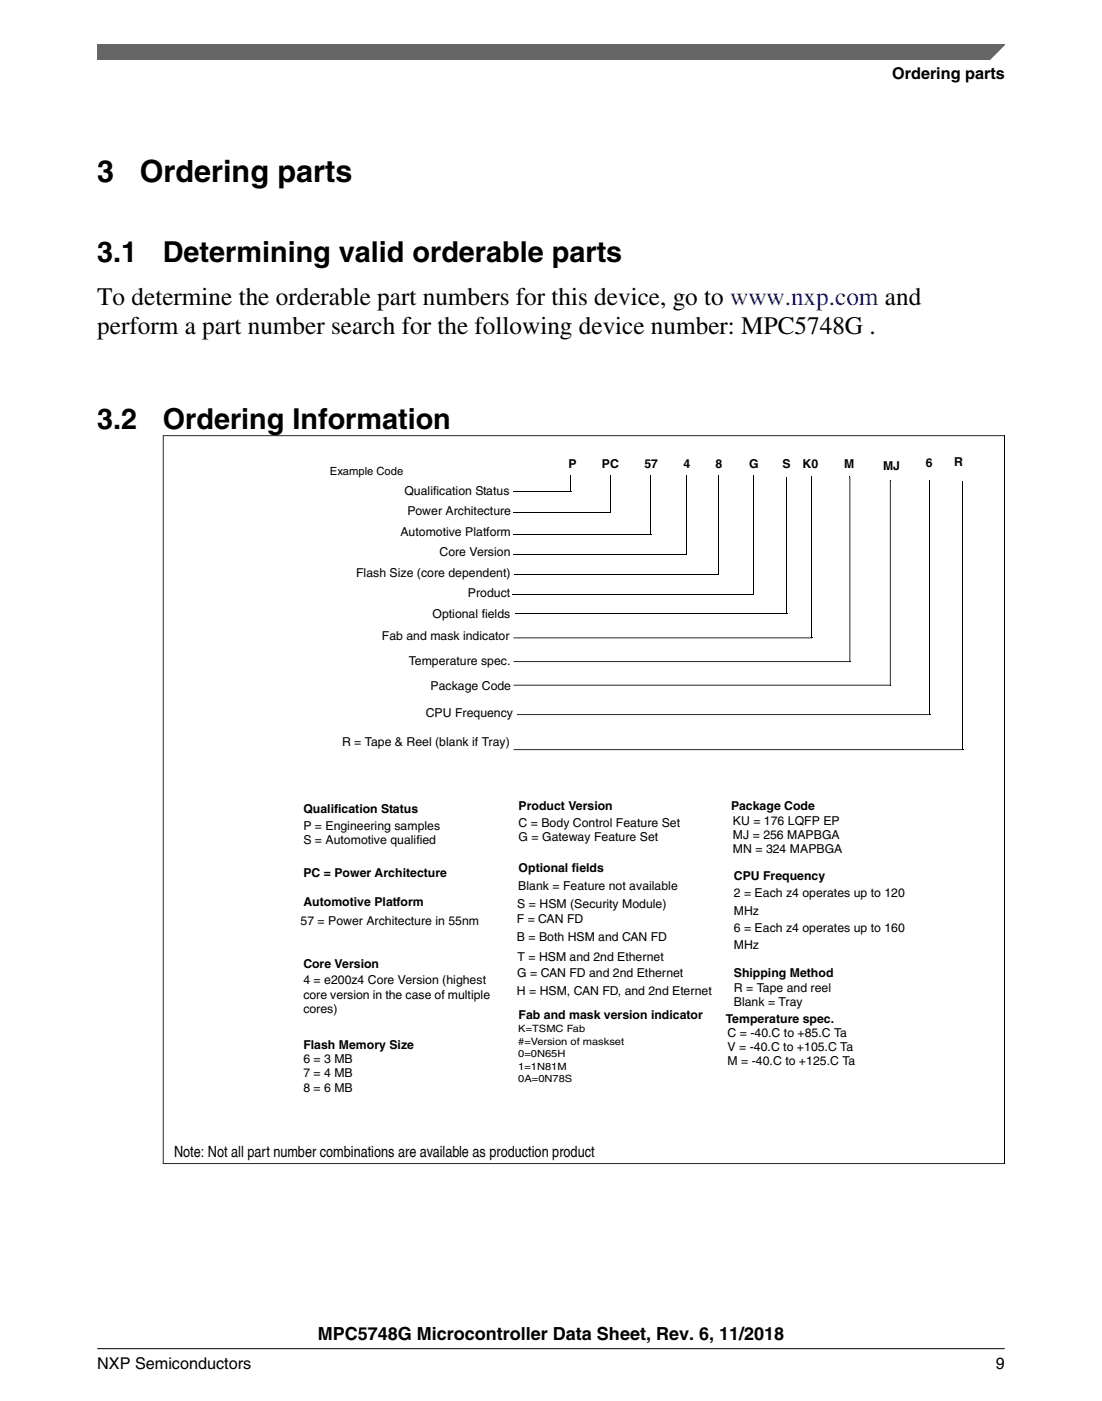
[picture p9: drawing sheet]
<svg xmlns="http://www.w3.org/2000/svg" width="216mm" height="274mm" viewBox="0 0 216 274" stroke-linecap="round" stroke-linejoin="round" font-family="sans-serif">
<defs><g id="words">
<g font-size="6">
<text x="19.1" y="35.6">3</text>
<text x="27.4" y="35.6">Ordering parts</text>
</g>
<g font-size="5.6">
<text x="19" y="51.2">3.1</text>
<text x="31.9" y="51.2">Determining valid orderable parts</text>
<text x="19" y="83.9">3.2</text>
<text x="31.9" y="83.9">Ordering Information</text>
</g>
<g font-size="4.9">
<text x="19.1" y="59.7">To determine the orderable part numbers for this device, go to www.nxp.com and</text>
<text x="19.1" y="65.3">perform a part number search for the following device number: MPC5748G .</text>
</g>
<text font-size="3.5" x="62.3" y="262.3">MPC5748G Microcontroller Data Sheet, Rev. 6, 11/2018</text>
<g font-size="3.2">
<text x="174.8" y="15.5">Ordering parts</text>
<text x="19" y="268">NXP Semiconductors</text>
<text x="195.1" y="268">9</text>
</g>
<text font-size="3" x="34.1" y="226.6">Note: Not all part number combinations are available as production product</text>
<g font-size="2.4">
<text x="111.4" y="91.6">P</text>
<text x="117.9" y="91.6">PC</text>
<text x="126.2" y="91.6">57</text>
<text x="133.9" y="91.6">4</text>
<text x="140.2" y="91.6">8</text>
<text x="146.7" y="91.6">G</text>
<text x="153.3" y="91.7">S</text>
<text x="157.2" y="91.6">K0</text>
<text x="165.4" y="91.6">M</text>
<text x="173" y="92.1">MJ</text>
<text x="181.4" y="91.5">6</text>
<text x="186.9" y="91.3">R</text>
<text x="79.2" y="96.9">Qualification Status</text>
<text x="79.8" y="100.9">Power Architecture</text>
<text x="78.4" y="104.9">Automotive Platform</text>
<text x="69.8" y="113">Flash Size (core dependent)</text>
<text x="86.1" y="108.9">Core Version</text>
<text x="91.7" y="117">Product</text>
<text x="74.8" y="125.3">Fab and mask indicator</text>
<text x="84.7" y="121">Optional fields</text>
<text x="80.1" y="130.2">Temperature spec.</text>
<text x="84.3" y="135.1">Package Code</text>
<text x="83.4" y="140.4">CPU Frequency</text>
<text x="67" y="146.1">R = Tape &amp; Reel (blank if Tray)</text>
<text x="59.4" y="159.1">Qualification Status</text>
<text x="101.6" y="161.9">C = Body Control Feature Set</text>
<text x="101.6" y="158.6">Product Version</text>
<text x="143.2" y="158.6">Package Code</text>
<text x="143.6" y="161.5">KU = 176 LQFP EP</text>
<text x="59.4" y="162.4">P = Engineering samples</text>
<text x="59.4" y="165.2">S = Automotive qualified</text>
<text x="101.6" y="164.7">G = Gateway Feature Set</text>
<text x="143.6" y="164.3">MJ = 256 MAPBGA</text>
<text x="143.6" y="167">MN = 324 MAPBGA</text>
<text x="59.4" y="171.8">PC = Power Architecture</text>
<text x="101.6" y="170.7">Optional fields</text>
<text x="143.8" y="172.4">CPU Frequency</text>
<text x="59.4" y="177.3">Automotive Platform</text>
<text x="101.4" y="177.7">S = HSM (Security Module)</text>
<text x="101.5" y="174.3">Blank = Feature not available</text>
<text x="143.8" y="179.1">MHz</text>
<text x="143.8" y="175.7">2 = Each z4 operates up to 120</text>
<text x="58.9" y="181.2">57 = Power Architecture in 55nm</text>
<text x="101.3" y="180.7">F = CAN FD</text>
<text x="101.3" y="184.2">B = Both HSM and CAN FD</text>
<text x="143.8" y="185.8">MHz</text>
<text x="143.8" y="182.5">6 = Each z4 operates up to 160</text>
<text x="59.4" y="189.5">Core Version</text>
<text x="101.3" y="191.3">G = CAN FD and 2nd Ethernet</text>
<text x="101.4" y="188.2">T = HSM and 2nd Ethernet</text>
<text x="143.8" y="191.4">Shipping Method</text>
<text x="59.4" y="195.5">core version in the case of multiple</text>
<text x="59.4" y="192.8">4 = e200z4 Core Version (highest</text>
<text x="101.3" y="194.8">H = HSM, CAN FD, and 2nd Eternet</text>
<text x="143.8" y="194.2">R = Tape and reel</text>
<text x="143.8" y="196.9">Blank = Tray</text>
<text x="59.4" y="198.3">cores)</text>
<text x="101.6" y="199.5">Fab and mask version indicator</text>
<text x="142.2" y="200.2">Temperature spec.</text>
<text x="142.6" y="203.1">C = -40.C to +85.C Ta</text>
<text x="59.4" y="205.5">Flash Memory Size</text>
<text x="59.4" y="208.2">6 = 3 MB</text>
<text x="142.6" y="205.8">V = -40.C to +105.C Ta</text>
<text x="142.6" y="208.6">M = -40.C to +125.C Ta</text>
<text x="59.4" y="213.7">8 = 6 MB</text>
<text x="59.4" y="211">7 = 4 MB</text>
</g>
<text font-size="2.2" x="64.6" y="92.9">Example Code</text>
<g font-size="2">
<text x="101.5" y="202.1">K=TSMC Fab</text>
<text x="101.5" y="207">0=0N65H</text>
<text x="101.5" y="209.4">1=1N81M</text>
<text x="101.5" y="204.6">#=Version of maskset</text>
<text x="101.5" y="211.8">0A=0N78S</text>
<text x="101.5" y="225.2">,</text>
</g>
</g></defs>
<g fill="#000">
<path d="M32 85.2h164.8v.2h-164.8zM111.7 93l.2 .1zM111.8 96.2l.1 .2zM119.5 93l.2 .1zM127.4 93l.2 .1zM134.4 93l.1 .1zM140.7 93l.1 .1zM147.4 93l.2 .1zM154.1 93.4l.1 .1zM159 93.2l.2 .1zM166.4 93.3l.2 .1zM174.3 94.1l.2 .1z"/>
<path d="M182.1 94.1h.2zM188.6 94.3h.1zM119.6 100.3l.1 .1zM127.5 104.5l.1 .2zM134.4 108.4l.1 .2zM140.7 112.4l.1 .2zM147.5 116.3l.1 .2zM100.6 124.8h58.5v.2h-58.5zM100.6 129.5h65.9v.1h-65.9zM100.6 134.1h73.8v.1h-73.8zM154.2 120v.1zM159.1 124.8l.1 .2z"/>
<path d="M166.4 93.4h.2v36.2h-.2zM166.5 129.5l.1 .1zM174.3 94.2h.2v40h-.2zM174.4 134.1l.1 .1zM100.6 146.7h88v.2h-88zM101.3 139.8h80.9v.2h-80.9zM182.2 139.8l.1 .2zM188.6 146.7l.1 .2zM31.9 227.8h164.9v.1h-164.9zM31.9 85.2h.2v142.6h-.2z"/>
</g>
<g fill="none" stroke="#000" stroke-width=".2">
<path d="M100.5 96.3h11.3M111.8 93.1v3.3M119.6 93.1v7.3M127.5 93.1v11.6M134.4 93.1v15.5M140.7 93.1v19.5M147.5 93.1v23.4M154.2 93.5v26.6M159.1 93.3v31.7M182.2 94.1v45.9M188.6 94.3v52.6M196.8 85.3v142.6"/>
<path d="M100.4 116.4h47.1M100.5 100.3h19.1M100.5 104.6h27M100.6 108.5h33.8M100.6 112.5h40.1M101.1 120h53.1"/>
</g>
<path d="M19 8.7h177.8l-5.6 3h-172.2z" fill="#666"/>
<path d="M19 11.7v-3h177.8l-3 3" fill="none" stroke="#666" stroke-width=".28"/>
<path d="M19 264.1h177.8" fill="none" stroke="#000" stroke-width=".2"/>
<use href="#words"/>
</svg>
